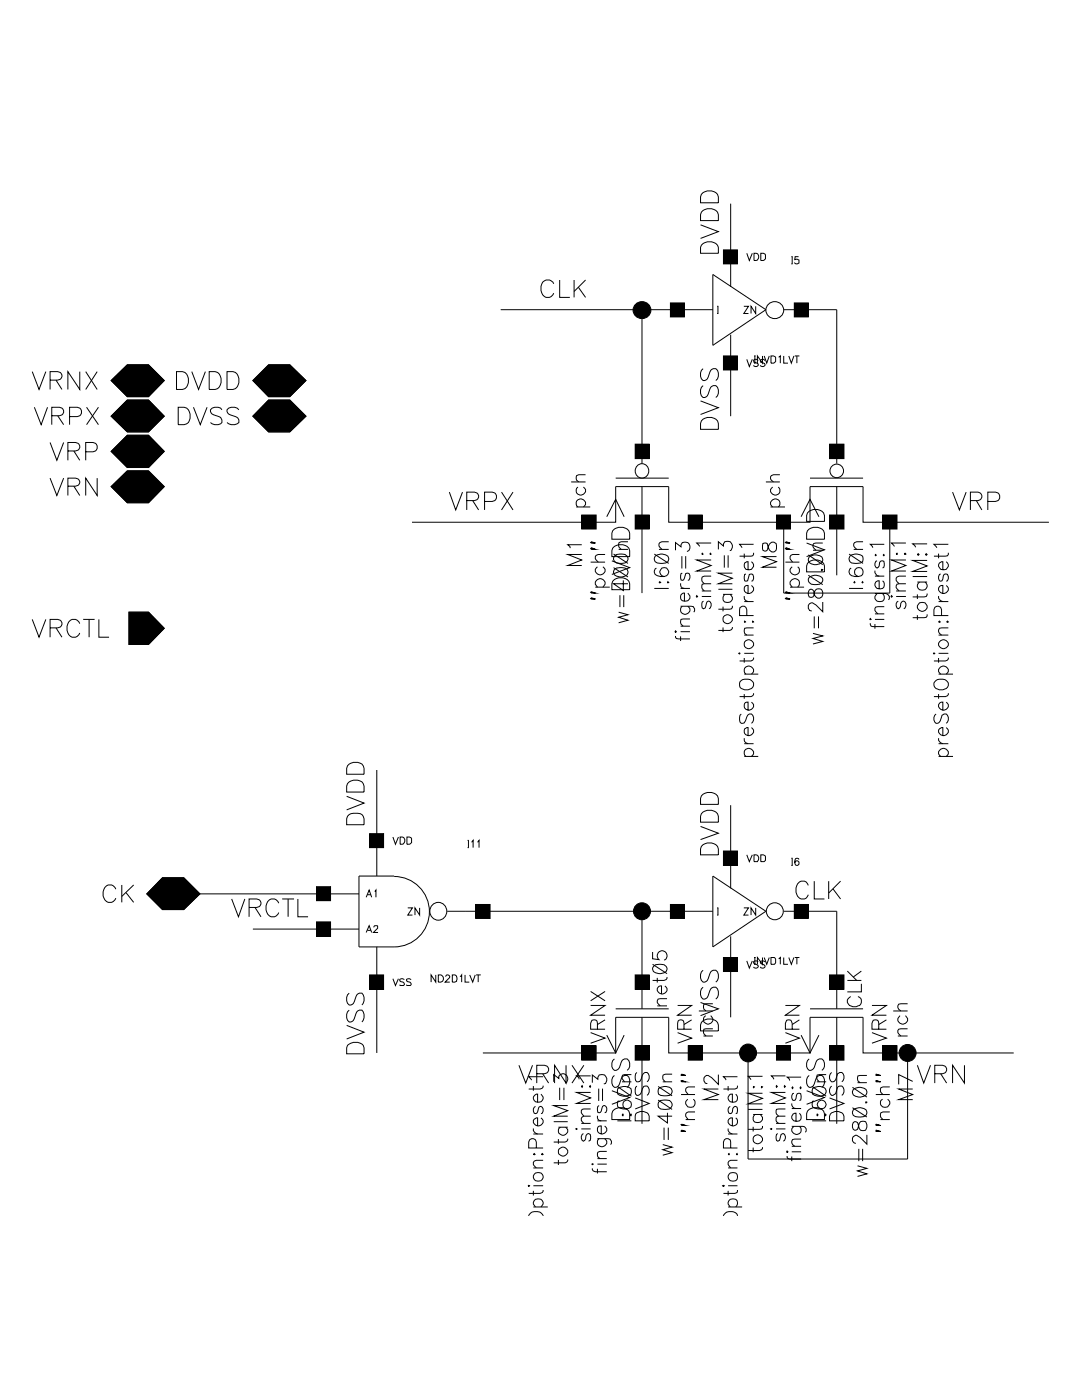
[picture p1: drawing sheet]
<svg xmlns="http://www.w3.org/2000/svg" width="216mm" height="279mm" viewBox="0 0 216 279" stroke-linecap="round" stroke-linejoin="round" font-family="sans-serif">
<g fill="none" stroke="#000" stroke-width=".2">
<path d="M140 38.8a2.16 2.16 0 0 1 3.2 0l.1 .5v1.2h-3.5v-1.2zM110.5 56.6a1.32 1.32 0 0 0-1.5-.7 1.32 1.32 0 0 0-1 1.2 1.64 1.64 0 0 0 1.6 2.3l.4-.2 .5-.7M111.7 55.9v3.5h2M114.6 55.9v3.5M115.4 57.3l1.4 2.1M116.8 55.9l-2.2 2.3M139.8 44.9l3.5 1.3-3.5 1.4M140.3 48.6a2.04 2.04 0 0 1 3 .8v1.1h-3.5v-1.1zM140.3 42a2.21 2.21 0 0 1 2.9 .3l.1 .5v1.2h-3.5v-1.2l.2-.5zM142.2 54.8l10.6 7-10.6 7.1zM144.4 49.9h2.8v2.8h-2.8zM145.8 40.6v16.6"/>
<path d="M149 50.5l.5 1.5 .6-1.5M150.5 50.5a.75 .75 0 0 1 .9 .8 .75 .75 0 0 1-.9 .7zM151.8 50.5h.5l.4 .4v.7l-.4 .4h-.5zM157.9 51.2h.3M157.9 52.7h.3M158.1 51.2v1.5M159.3 51.2h-.6l-.1 .6 .5-.1 .3 .2v.6l-.6 .2-.3-.3M6.4 74.2l1.4 3.5 1.3-3.5M10 75.9h1.5l.5-.2a.82 .82 0 0 0 0-1.4l-.5-.1h-1.5v3.5M11.2 75.9l1.2 1.8M15.9 74.2v3.5l-2.4-3.5v3.5M17.1 74.2l2.3 3.5"/>
<path d="M19.4 74.2l-2.3 3.5M22.2 75.9l3.2-3.1h4.2l3.2 3.1-3.2 3.3h-4.2zM25.4 79.8h4.2l3.2 3.3-3.2 3.1h-4.2l-3.2-3.1zM35.2 74.2h1.2a1.94 1.94 0 0 1 .9 3l-.4 .4-.5 .1h-1.2zM38.3 74.2l1.3 3.5 1.4-3.5M41.7 74.2h1.2a1.94 1.94 0 0 1 .9 3l-.4 .4-.5 .1h-1.2zM45.3 74.2h1.2a1.94 1.94 0 0 1 .8 3l-.3 .4-.5 .1h-1.2zM50.5 75.9l3.1-3.1h4.2l3.2 3.1-3.2 3.3h-4.2zM53.6 79.8h4.2l3.2 3.3-3.2 3.1h-4.2l-3.1-3.1zM99.9 61.8h42.3M128.1 61.8v30.7M133.8 60.5h2.8v2.7h-2.8z"/>
<path d="M140.3 77a1.56 1.56 0 0 0 0 2.3 .91 .91 0 0 0 1-.6l.3-1.1a.87 .87 0 0 1 .7-.6 .87 .87 0 0 1 .9 .3 1.63 1.63 0 0 1-.4 2M140.3 73.6a1.56 1.56 0 0 0 0 2.3 .91 .91 0 0 0 1-.6l.3-1a.87 .87 0 0 1 .7-.7 .87 .87 0 0 1 .9 .3 1.63 1.63 0 0 1-.4 2M143.1 61.1h.2M143.1 62.6h.2M143.3 61.1v1.5M144.4 71h2.8v2.8h-2.8zM145.8 66.8v16.3M148.4 61.1h1l-1 1.5h1M149 71.7l.5 1.5 .6-1.5M150.5 71h.3M150.5 72.5h.3M150.6 71v1.5"/>
<path d="M150.8 61.1v1.5l-.9-1.5v1.5M151.3 72a.44 .44 0 0 0-.5-.3 .44 .44 0 0 0-.3 .5l.7 .4 .1 .1a.49 .49 0 0 1-.4 .5 .49 .49 0 0 1-.5-.3M152.1 71v1.5l-1-1.5v1.5M152.5 71l.5 1.5 .5-1.5M152.7 72a.44 .44 0 0 0-.6-.3 .44 .44 0 0 0-.3 .5l.8 .4 .1 .1a.49 .49 0 0 1-.4 .5 .49 .49 0 0 1-.6-.3M153.8 71h.5l.5 .4v.7l-.5 .4h-.5zM155.4 71.3l.3-.3v1.5M156.4 71v1.5h.8M156.4 61.8h10.6v30.7M157.4 71l.5 1.5 .5-1.5M158.5 60.5h2.8v2.7h-2.8zM158.6 71h.9"/>
<path d="M159 71v1.5M6.9 81.3l1.3 3.5 1.3-3.5M10 95.4l1.3 3.5 1.4-3.5M10 88.3l1.3 3.6 1.4-3.6M10.3 83h1.6l.5-.2a.82 .82 0 0 0 0-1.4l-.5-.1h-1.6v3.5M11.5 83l1.2 1.8M13.5 97h1.6l.5-.1a.75 .75 0 0 0 0-1.3l-.5-.2h-1.6v3.5M13.5 90h1.6l.5-.2a.82 .82 0 0 0 0-1.3l-.5-.2h-1.6v3.6M13.9 83.1h1.5a.93 .93 0 0 0 .9-.9 .93 .93 0 0 0-.9-.9h-1.5v3.5M14.7 97l1.2 1.9M14.7 90l1.2 1.9M17.1 90.2h1.4a.93 .93 0 0 0 .9-1 .93 .93 0 0 0-.9-.9h-1.4v3.6"/>
<path d="M17.3 81.3l2.3 3.5M19.4 95.4v3.5l-2.3-3.5v3.5M19.6 81.3l-2.3 3.5M22.2 97.1l3.2-3.1h4.2l3.2 3.1-3.2 3.2h-4.2zM25.4 86.9h4.2l3.2 3.2-3.2 3.2h-4.2l-3.2-3.2zM35.6 81.3h1.1a1.92 1.92 0 0 1 .6 3.3l-.6 .2h-1.1zM38.6 81.3l1.4 3.5 1.3-3.5M44.3 81.8a1.45 1.45 0 0 0-2.3 0 .91 .91 0 0 0 .7 1l1 .3a.89 .89 0 0 1 .3 1.5 1.8 1.8 0 0 1-2-.3M47.7 81.8a1.56 1.56 0 0 0-2.4 0 .91 .91 0 0 0 .7 1l1 .3a.97 .97 0 0 1 .7 1.2 1.77 1.77 0 0 1-2.4 0M89.7 98.2l1.2 3.6 1.4-3.6M93.1 99.9h1.6l.5-.2a.82 .82 0 0 0 0-1.3l-.5-.2h-1.6v3.6M94.3 99.9l1.2 1.9"/>
<path d="M100.1 98.2l2.3 3.6M102.4 98.2l-2.3 3.6M114 96.2h2.8M115.3 97.2a.9 .9 0 0 0-.1 1.3 .9 .9 0 0 0 1.3 0 .9 .9 0 0 0-.1-1.3M116.8 94.7h-1.3l-.4 .2-.1 .7 .1 .2 .4 .4M122.9 95.4h10.5M126.7 88.6h2.8v2.9h-2.8zM128.1 97.1v21.3M139.8 80l3.5 1.4-3.5 1.3M140 84a2.16 2.16 0 0 1 3.2 0l.1 .5v1.2h-3.5v-1.2zM152.8 96.2h2.8M154.2 97.2a.91 .91 0 0 0 .2 1.6 .91 .91 0 0 0 1.2-1.1l-.3-.5"/>
<path d="M155.6 94.7h-1.3l-.4 .2-.1 .3v.4l.5 .6M161.6 95.4h10.6M165.5 88.6h2.9v2.9h-2.9zM167 97.1v17.7M190.1 98.2l1.3 3.6 1.4-3.6M193.6 99.9h1.6a.85 .85 0 0 0 .7-.8 .85 .85 0 0 0-.7-.9h-1.6v3.6M194.8 99.9l1.1 1.9M82.2 104.2h40.7v-7.1h10.5v7.1h23M96.7 100.1h1.5a.93 .93 0 0 0 .9-1 .93 .93 0 0 0-.9-.9h-1.5v3.6M115 101.2h2.8M115.3 101.2a.9 .9 0 0 1-.1-1.3 .9 .9 0 0 1 1.3 0 .9 .9 0 0 1-.1 1.3M116.1 102.8h2.9v2.8h-2.9z"/>
<path d="M116.1 110.7h-2.8l2.8 1.1-2.8 1.1h2.8M116.1 108.7h-2.8l.4 .4 .1 .3M117.9 112.2h2.8M118 119.5h.8h-.9l.1-.2 .8 .2M118 118.2l.8 .2h-.8l-.1-.2 .1-.1 .8 .3M118 109.5l.8 .1h-.8l-.1-.1 .1-.2 .8 .3M118 108.3l.8 .1h-.8l-.1-.1 .1-.2 .8 .3M118.8 117.2h2.9M119.2 117.2a.94 .94 0 0 1-.1-1.4 .94 .94 0 0 1 1.4 0 .94 .94 0 0 1-.2 1.4M119.2 113.1a.92 .92 0 0 0 0 1.4 .92 .92 0 0 0 1.4-.2 .75 .75 0 0 0-.3-1.2M120.7 110.7h-1.3l-.4 .1-.2 .3v.4l.6 .7M121.1 103.1l1.8-3.4 1.6 3.4"/>
<path d="M122.1 111.9l3.5 1.4-3.5 1.3M122.3 109.4a2.16 2.16 0 0 1 3.2 0l.1 .5v1.2h-3.5v-1.2zM122.4 113.3l2.9 1.8M122.4 110.6l2.9 1.8M122.6 115.7a2.21 2.21 0 0 1 2.9 .3l.1 .5v1.2h-3.5v-1.2l.2-.5zM122.6 105.6a2.21 2.21 0 0 1 2.9 .3l.1 .5v1.2h-3.5v-1.2l.2-.5zM122.6 113.6a2.51 2.51 0 0 1 2.5 0 .86 .86 0 0 1-.4 1.4 2.1 2.1 0 0 1-2.1-.3l-.2-.4zM122.6 111a2.09 2.09 0 0 1 2.5 0l.2 .7a1.28 1.28 0 0 1-1.6 .7h-.7l-.4-.4-.2-.3zM123.4 109.6h1.9M123.7 118.8v2.4M124.4 115.8v2.1l-2-1.4h2.9M124.5 118.8v2.4"/>
<path d="M125.3 108.1h-1.3l-.5 .2a1.02 1.02 0 0 0 .5 1.3M126.7 102.8h2.8v2.8h-2.8zM130.6 117.4h2.8M130.6 110.6l2.8 1.8M130.7 111a2.09 2.09 0 0 1 2.6 0 .86 .86 0 0 1-.5 1.4 2.86 2.86 0 0 1-2.1-.3l-.1-.4zM131 113.4a.83 .83 0 0 0-.5 .8 .83 .83 0 0 0 .6 .7 1.57 1.57 0 0 0 2.3-.7 .91 .91 0 0 0-.8-.9 .91 .91 0 0 0-1 .8 .91 .91 0 0 0 .9 1M131.5 109.6h1.9M131.7 116.1l.1 .1-.1 .1-.2-.1zM133.3 116.1l.1 .1-.1 .1zM133.4 108.1h-1.3l-.4 .2-.2 .2v.5l.6 .6M134.8 109.8v-1.5l1.1 .8a.78 .78 0 0 1 .9-.9 .97 .97 0 0 1 .9 .8 .97 .97 0 0 1-.6 1.1M135.8 116.4a.76 .76 0 0 0 .8 1"/>
<path d="M135.8 117.4h1.9M136.1 111v2.5M136.1 114.4l-.2 .1-.1 .4 .1 .8 .2 .1a1.53 1.53 0 0 0 .7-1.3l.4-.1a.8 .8 0 0 1 .5 .7 .8 .8 0 0 1-.5 .7M136.8 111v2.5M137.2 118.4a.93 .93 0 0 1-.1 1.6 .93 .93 0 0 1-1.3-1 .74 .74 0 0 1 .8-.6v1.6M137.3 102.8h2.8v2.8h-2.8zM139 118.9l.2 .1-.2 .2zM140 119h1.9M140 117.9h1.9M140.1 110.4l.2 .2-.2 .1zM140.4 120a.97 .97 0 0 0 0 1.5 1.53 1.53 0 0 0 .7-1.4l.4-.1a.86 .86 0 0 1 0 1.5M141.7 110.4l.2 .2-.2 .1z"/>
<path d="M141.9 116.5l-1.8 .1a1.02 1.02 0 0 0 .4 1.3M141.9 115h-1.4l-.4 .1a1.02 1.02 0 0 0 .4 1.4M141.9 111.8h-2.9l2.9 1.1-2.9 1.1h2.9M141.9 108.4h-2.9l.6 .7M143.3 109.6v-1.5l1.1 .9a.78 .78 0 0 1 .9-1 .99 .99 0 0 1 .8 .8 .99 .99 0 0 1-.5 1.1M143.3 117.6h2.8M144.3 118.6h1.8M144.5 110.8v2.5M144.6 118.6a.95 .95 0 0 0-.1 1.5 .95 .95 0 0 0 1.5-.2 .85 .85 0 0 0-.3-1.3M145.3 110.8v2.5M146.1 114.4h-2.8l2.8 1-2.8 1.1h2.8M148.5 119a.86 .86 0 0 0 .8 1.1"/>
<path d="M148.5 110.5v.9M148.8 114.6h-.2l-.1 .5 .1 .8 .2 .1 .4-.1 .3-1.3h.4a.8 .8 0 0 1 .5 .7 .8 .8 0 0 1-.5 .7M149.9 116.8a.9 .9 0 0 1 .2 1.3 .9 .9 0 0 1-1.3 .1 .9 .9 0 0 1 0-1.3l.5-.1v1.6M149.9 112.1a.93 .93 0 0 1-.1 1.6 .93 .93 0 0 1-1.3-1 .74 .74 0 0 1 .8-.6v1.6M150.4 110.3l-.2 .6-.3 .1h-2.3M150.4 108.6h-2.8l.5 .7M152.2 108.5v1.3l.6 .2 .4-.4a1.3 1.3 0 0 1 1.2-1.4 1.03 1.03 0 0 1 .6 1.1 1.03 1.03 0 0 1-1 .9 1.84 1.84 0 0 1-.9-1.7zM153.8 101.2h2.8M154.2 101.2a.91 .91 0 0 1 .2-1.6 .91 .91 0 0 1 1.2 1.1l-.3 .5M154.9 102.8h2.8v2.8h-2.8zM154.9 111.1h-2.8l2.8 1-2.8 1.1h2.8M156.4 104.2h5.2v-7.1h10.6v7.1h5.3"/>
<path d="M156.4 104.2v14.2h21.1v-14.2M156.7 112.2h2.8M156.9 119.5h.7h-.9l.2-.2 .7 .2M156.9 118.2l.7 .2h-.7l-.2-.2 .2-.1 .7 .3M156.9 109.5l.7 .1h-.7l-.2-.1 .2-.2 .7 .3M156.9 108.3l.7 .1h-.7l-.2-.1 .2-.2 .7 .3M157.6 117.2h2.8M158.1 117.2a.94 .94 0 0 1-.2-1.4 .94 .94 0 0 1 1.4 0 .94 .94 0 0 1-.1 1.4M158.1 113.1a.91 .91 0 0 0 .2 1.6 .91 .91 0 0 0 1.2-1.1l-.3-.5M159.5 110.7h-1.3l-.4 .1-.2 .3v.4l.6 .7M159.9 103.1l1.7-3.4 1.8 3.4M161 108.4l3.5 1.3-3.5 1.4"/>
<path d="M161.3 114.8l2.9 1.9M161.3 110.7l2.9 2M161.5 112.1a2.21 2.21 0 0 1 2.8 .3l.2 .5v1.2h-3.5v-1.2l.1-.5zM161.5 105.6a2.21 2.21 0 0 1 2.8 .3l.2 .5v1.2h-3.5v-1.2l.1-.5zM161.5 102a2.21 2.21 0 0 1 2.8 .4l.2 .5v1.2h-3.5v-1.2l.1-.5zM161.5 117.8a.95 .95 0 0 0 .2 1.4l.5-.1 .2-.2a1.09 1.09 0 0 1 1.2-1.4 .96 .96 0 0 1 .6 1.1 .96 .96 0 0 1-1 .8 1.36 1.36 0 0 1-.8-1.4 .54 .54 0 0 0-.4-.4 .54 .54 0 0 0-.5 .2zM161.5 115.2a1.86 1.86 0 0 1 2.7 .4v.3a1.33 1.33 0 0 1-1.7 .8l-.6-.1-.4-.4-.2-.3zM161.5 111.2a2.06 2.06 0 0 1 2.5 0 .86 .86 0 0 1-.4 1.3 2.05 2.05 0 0 1-2.1-.2l-.2-.5zM162.2 109.8h2M163.8 113.7h.4l-.2 .2zM164.2 108.4l-1.8 .1-.2 .2v.4l.6 .7M165.5 102.8h2.9v2.8h-2.9z"/>
<path d="M169.4 117.4h2.8M169.4 110.6l2.8 1.8M169.6 111a2.06 2.06 0 0 1 2.5 0 1.02 1.02 0 0 1-.4 1.4 2.75 2.75 0 0 1-2.1-.3l-.2-.4zM169.8 113.4a.85 .85 0 0 0-.4 .8 .85 .85 0 0 0 .5 .7 2 2 0 0 0 2.2-.3 .89 .89 0 0 0-.4-1.3 .89 .89 0 0 0-1.2 .7 .89 .89 0 0 0 .8 1.1M170.3 109.6h1.9M170.5 116.1v.2l-.2-.1zM172.1 116.1v.2l-.1-.1zM172.2 108.1h-1.3l-.4 .2-.2 .2v.5l.6 .6M174.6 118.4h2.2a.82 .82 0 0 1 .5 1.3M174.6 113.9a1 1 0 0 0 .8 1.1M174.6 115h1.8M174.8 110.7v.2l-.2-.1z"/>
<path d="M175 118.4a.93 .93 0 0 0 .2 1.7 .93 .93 0 0 0 1.2-1.1l-.3-.6M175 111.9a.8 .8 0 0 0-.4 .7 .8 .8 0 0 0 .4 .8l.4-.5 .1-.6a.58 .58 0 0 1 .9-.3 1.09 1.09 0 0 1-.3 1.4M176.1 102.8h2.9v2.8h-2.9zM176.1 115.9a.95 .95 0 0 1 .1 1.5 .95 .95 0 0 1-1.4-.2 .77 .77 0 0 1-.1-.9 .77 .77 0 0 1 .7-.4v1.6M176.4 110.7v.2l-.2-.1zM176.4 108.6h-2.7l.5 .7M177.5 104.2h31.8M177.9 118.9l.2 .1-.2 .2zM178.8 110.6l.2-.2 .1 .2zM178.8 119h2M178.8 117.9h2M179.2 120a.86 .86 0 0 0 0 1.5l.5-.4 .2-1 .4-.1a.86 .86 0 0 1 0 1.5"/>
<path d="M180.4 110.6l.2-.2 .2 .2zM180.8 116.5l-1.8 .1-.2 .7 .6 .6M180.8 115h-1.4l-.4 .1-.2 .3v.4l.6 .7M180.8 111.8h-2.9l2.9 1.1-2.9 1.1h2.9M180.8 108.4h-2.9l.6 .7M182.1 115.1h2.9M183 110.7l.2-.2 .2 .2-.2 .1zM183 118.6v.9M183 116.2h2M183.5 116.2a.95 .95 0 0 0-.1 1.4 .95 .95 0 0 0 1.4-.2 .85 .85 0 0 0-.2-1.2M184.7 110.7l.1-.2 .2 .2-.2 .1zM185 118.4l-.2 .6-2.7 .1"/>
<path d="M185 111.8h-2.9l2.9 1.1-2.9 1.1h2.9M185 108.5h-2.9l.6 .7M187.3 119a1 1 0 0 0 .8 1.1M187.3 110.5v.9M187.7 114.6a.8 .8 0 0 0-.4 .7 .8 .8 0 0 0 .4 .7l.3-.1 .4-1.3h.4a.8 .8 0 0 1 .5 .7 .8 .8 0 0 1-.5 .7M188.8 116.8a.92 .92 0 0 1 .1 1.5 .92 .92 0 0 1-1.4-.3l-.2-.2a.76 .76 0 0 1 .8-1v1.6M188.8 112.1a.92 .92 0 0 1 .1 1.4 .92 .92 0 0 1-1.4-.2 .73 .73 0 0 1-.1-.8 .73 .73 0 0 1 .7-.4v1.6M189.2 110.3l-.1 .6-2.7 .1M189.2 108.6h-2.8l.5 .7M197.1 100.1h1.5a.93 .93 0 0 0 .9-1 .93 .93 0 0 0-.9-.9h-1.5v3.6M6.4 123.6l1.4 3.6 1.3-3.6M10 125.3h1.5l.5-.2a.82 .82 0 0 0 0-1.3l-.5-.2h-1.5v3.6"/>
<path d="M11.2 125.3l1.2 1.9M15.9 124.5a1.31 1.31 0 0 0-1.5-.9 1.31 1.31 0 0 0-1 1.4 1.64 1.64 0 0 0 1.7 2.2l.3-.2 .5-.7M16.6 123.6h2.3M17.8 123.6v3.6M19.7 123.6v3.6h2.1M25.7 122.2h3.9l3.2 3.2-3.2 3.2h-3.9zM123.4 122.2l1.9 .5-1.9 .5 1.9 .6-1.9 .5M134.8 126.9l.2 .5 2.7 .1M134.8 125.9l.2 .2-.2 .1zM135.8 121h2.1a.72 .72 0 0 1 .6 .4 .72 .72 0 0 1-.1 .8M135.8 127v.9M135.8 126.1h1.9"/>
<path d="M135.8 125h1.9M136.1 121a.9 .9 0 0 0-.1 1.3 .9 .9 0 0 0 1.4 0 .9 .9 0 0 0-.2-1.3M137.7 123.5l-1.8 .1a1.02 1.02 0 0 0 .4 1.4M144.3 121.1v.9M144.3 125.2v1M146.1 125.1l-.1 .5-.4 .2h-2.3M146.1 120.9l-.1 .6-.4 .1h-2.3M147.4 130.4h.3l-.1 .2zM147.9 135.8a1.76 1.76 0 0 1 2.5 .5 1.37 1.37 0 0 1-.7 1.3 1.37 1.37 0 0 1-1.5-.1l-.3-.1a1.08 1.08 0 0 1 0-1.6zM148.5 134.5h2.8M148.5 130.4h1.9M148.5 126.7h1.9"/>
<path d="M148.5 120.1h1.9M148.5 131.3v.9M148.5 138.5v.9M148.6 124l.2 .1-.2 .1zM148.8 134.5a.9 .9 0 0 1-.1-1.3 .9 .9 0 0 1 1.4 0 .9 .9 0 0 1-.2 1.3M149 122.9v-1.2l-.2-.5a.78 .78 0 0 0-1.1 0l-.1 1.7h2.8M150.2 124l.2 .1-.2 .1zM150.4 138.3l-.2 .6-.3 .1h-2.3M150.4 131.2l-.2 .5-.3 .2h-2.3M150.4 125.3l-1.8 .1a1.02 1.02 0 0 0 .4 1.3M162.2 126.4l2 .5-2 .5 2 .6-2 .5M162.5 123v2.4"/>
<path d="M163.3 123v2.4M164.2 120.1v2l-1.4-1.4-.7-.4a.82 .82 0 0 0-.8 .5v.6l.2 .4 .5 .1M173.7 124.4l.1 .6 .4 .1h2.2M173.7 123.4l.1 .2-.1 .1zM174.6 123.6h1.8M174.6 124.5v1M174.6 122.5h1.8M176.4 121.1l-1.6 .1-.2 .2v.4l.6 .7M183 122.8v.9M183.5 120.3a.93 .93 0 0 1 1.4 .4 .93 .93 0 0 1-.7 1.3 .94 .94 0 0 1-1.1-.6 .94 .94 0 0 1 .4-1.1zM185 122.6l-.2 .6-2.7 .1M186.3 130.4h.2l-.1 .2z"/>
<path d="M186.8 135.8a1.76 1.76 0 0 1 2.4 .5 1.37 1.37 0 0 1-.7 1.3 1.37 1.37 0 0 1-1.5-.1 .93 .93 0 0 1-.7-.8 .93 .93 0 0 1 .5-.9zM187.3 124.1l.2-.1 .1 .1zM187.3 131.3v.9M187.3 138.5v.9M187.3 134.5h2.9M187.3 130.4h1.9M187.3 126.7h1.9M187.3 120.1h1.9M187.7 134.5a.92 .92 0 0 1 0-1.4 .92 .92 0 0 1 1.4 .2 .75 .75 0 0 1-.3 1.2M187.7 127.8a.95 .95 0 0 1 1.4 .3 .95 .95 0 0 1-.3 1.3 .95 .95 0 0 1-1.3-.4 .75 .75 0 0 1 .2-1.2zM187.9 122.9v-1.2l-.2-.5a.77 .77 0 0 0-.8-.2 .77 .77 0 0 0-.5 .7v1.2h2.8M188.9 124.1l.2-.1 .1 .1z"/>
<path d="M189.2 138.3l-.1 .6-.5 .1h-2.2M189.2 131.2l-.1 .5-.5 .2h-2.2M189.2 125.3l-1.7 .1-.2 .7 .6 .6M69.2 158.9l3.4 1.4-3.4 1.3M69.7 156a2.07 2.07 0 0 1 2.8 .4l.1 .5v1.2h-3.4v-1.2l.1-.5zM69.7 152.5a2.07 2.07 0 0 1 2.8 .3l.1 .5v1.2h-3.4v-1.2l.1-.5zM75.2 153.7v21.1M140 158.8a2.16 2.16 0 0 1 3.2 0l.1 .5v1.2h-3.5v-1.2zM147.9 142.5a1.38 1.38 0 0 0 0 1.9 .64 .64 0 0 0 .9-.6 1.46 1.46 0 0 1 .7-1.3h.4a1.19 1.19 0 0 1 0 1.9M148.5 147.3a.86 .86 0 0 0 .8 1.1M148.5 151h2.8M148.5 148.4h1.9"/>
<path d="M148.8 151a.9 .9 0 0 1-.1-1.4 .9 .9 0 0 1 1.4 0 .9 .9 0 0 1-.2 1.4M149.9 145.2a.88 .88 0 0 1 .3 1.3 .88 .88 0 0 1-1.3 .1 .88 .88 0 0 1-.1-1.2l.5-.2v1.6M149.9 140.1a.9 .9 0 0 1 .2 1.3 .9 .9 0 0 1-1.3 .1 .9 .9 0 0 1 0-1.3l.5-.1v1.6M186.8 142.5a1.19 1.19 0 0 0 0 1.9 .74 .74 0 0 0 .8-.6l.3-.7a.68 .68 0 0 1 .5-.6 .68 .68 0 0 1 .7 .2 1.21 1.21 0 0 1-.3 1.7M187.3 147.3a1 1 0 0 0 .8 1.1M187.3 151h2.9M187.3 148.4h1.9M187.7 151a.92 .92 0 0 1 0-1.5 .92 .92 0 0 1 1.4 .3 .75 .75 0 0 1-.3 1.2M188.8 145.2a.92 .92 0 0 1 .1 1.4 .92 .92 0 0 1-1.4-.2l-.2-.3a.76 .76 0 0 1 .8-.9v1.6M188.8 140.1a.92 .92 0 0 1 .1 1.5 .92 .92 0 0 1-1.4-.3l-.2-.2a.76 .76 0 0 1 .8-1v1.6M23.1 177.5a1.31 1.31 0 0 0-1.5-.9 1.31 1.31 0 0 0-1 1.4 1.61 1.61 0 0 0 1.7 2.1l.3-.2 .5-.7M24.3 176.6v3.5"/>
<path d="M25.1 178.1l1.6 2M26.7 176.6l-2.4 2.3M32.4 175.2h4.3l3.2 3.2-3.2 3.1h-4.3l-3.1-3.1zM36.3 178.4h35.3M46.2 179.4l1.4 3.6 1.3-3.6M56.3 179.4h2.4M57.5 179.4v3.6M59.4 179.4v3.6h2.1M63.2 177h2.8v2.7h-2.8zM69.7 162.6a2.98 2.98 0 0 1 2.5 0l.4 .8v1.2h-3.4v-1.2l.1-.5zM73.1 179.1l.6-1.5 .5 1.5M73.3 178.6h.7"/>
<path d="M73.7 166.4h2.8v2.8h-2.8zM74.8 177.9l.2-.3v1.5M78.4 167l.5 1.5 .6-1.5M78.7 174.8h-7.1v14.2h7.1a7 7 0 0 0 7-7.1 7 7 0 0 0-7-7M79.8 167a.75 .75 0 0 1 1 .8 .75 .75 0 0 1-1 .7zM81.2 167h.5l.4 .4v.7l-.4 .4h-.5zM93.3 167.7h.3M93.3 169.2h.3M93.5 167.7v1.5M94.1 168.1l.3-.4v1.5M95.3 168.1l.3-.4v1.5M139.8 164.9l3.5 1.4-3.5 1.3"/>
<path d="M140 162.4a2.16 2.16 0 0 1 3.2 0l.1 .5v1.2h-3.5v-1.2zM140.3 168.6a2.21 2.21 0 0 1 2.9 .3l.1 .5v1.2h-3.5v-1.2l.2-.5zM142.2 174.8l10.6 7.1-10.6 7.1zM144.4 169.8h2.8v2.9h-2.8zM145.8 160.7v16.6M149 170.6l.5 1.4 .6-1.4M150.5 170.6a.78 .78 0 0 1 .8 .4 .78 .78 0 0 1-.2 1h-.6zM151.8 170.6l.9 .2v.9l-.2 .3h-.7zM157.9 171.3h.3M157.9 172.7h.3M158.1 171.3v1.4M159.4 171.5l-.1-.1-.3-.1a.77 .77 0 0 0-.5 .7 .77 .77 0 0 0 .6 .7l.3-.2v-.5l-.4-.2-.2 .1-.2 .3"/>
<path d="M161.3 176.7l-.4-.7a1.35 1.35 0 0 0-2.1 1.2 1.64 1.64 0 0 0 1.7 2.2l.4-.2 .4-.6M162.5 175.9v3.5h2M165.4 175.9v3.5M166.2 177.4l1.5 2M167.7 175.9l-2.3 2.3M49.7 181.1h1.5l.5-.2a.82 .82 0 0 0 0-1.3l-.5-.2h-1.5v3.6M50.5 185.4h21.1M50.9 181.1l1.2 1.9M55.6 180.3a1.31 1.31 0 0 0-1.5-.9 1.31 1.31 0 0 0-1 1.4 1.64 1.64 0 0 0 1.7 2.2l.3-.2 .5-.7M63.2 184h2.8v2.9h-2.8zM69.7 198.2a1.56 1.56 0 0 0 0 2.4 .91 .91 0 0 0 1-.7l.3-1a.97 .97 0 0 1 1.2-.7 1.77 1.77 0 0 1 0 2.4M73.1 186.1l.6-1.4 .5 1.4"/>
<path d="M73.3 185.7h.7M73.7 194.6h2.8v2.8h-2.8zM74.6 185.1l.2-.4 .6 .1v.5l-.9 .8h.9M75.2 189v21.1M78.4 195.3l.5 1.4 .6-1.4M80.7 195.5l-.4-.2-.5 .2v.3l.6 .2 .3 .3-.2 .4h-.7v-.2M81.4 181.2h.9l-.9 1.4h.9M82 195.5l-.3-.2-.6 .2 .1 .3 .6 .2 .2 .3-.1 .4h-.7l-.1-.2M83.7 181.2v1.4l-.9-1.4v1.4M87 194.6v1.4l-1-1.4v1.4M87.5 194.6h.5a.76 .76 0 0 1 .5 .7 .76 .76 0 0 1-.5 .7h-.5zM88.9 194.9a.43 .43 0 0 1 .5-.3 .43 .43 0 0 1 .3 .4l-.9 1h.9"/>
<path d="M89.2 181.9h53M90.3 194.6h.5a.81 .81 0 0 1 0 1.4h-.5zM91.8 194.9l.3-.3v1.4M92.8 194.6v1.4h.8M93.7 194.6l.6 1.4 .5-1.4M94.9 180.5h2.9v2.8h-2.9zM95 194.6h.9M95.4 194.6v1.4M117.9 197.9l2.8 1.8M120.7 197.9l-2.8 1.8M126.7 194.6h2.8v2.8h-2.8zM128.1 181.9v19.4"/>
<path d="M130.2 190v1.3l1.3 .2a.99 .99 0 0 1-.1-1.5 .99 .99 0 0 1 1.5 .1 .99 .99 0 0 1-.4 1.5M130.2 192.4l2.9 1.9M130.4 192.9a2.09 2.09 0 0 1 2.5 0l.2 .6a1.58 1.58 0 0 1-2.3 .6l-.4-.2-.2-.4zM131.1 195.2v.9M132.7 196.8a.92 .92 0 0 1 0 1.4 .92 .92 0 0 1-1.4-.2l-.2-.3a.76 .76 0 0 1 .9-.9v1.6M133.1 199.3l-1.8 .1-.2 .7 .6 .6M133.1 195l-.2 .5-.4 .2h-2.3M133.8 180.5h2.8v2.8h-2.8zM140.3 197a1.56 1.56 0 0 0 0 2.4 .91 .91 0 0 0 1-.7l.3-1a.87 .87 0 0 1 .7-.7 .87 .87 0 0 1 .9 .4 1.63 1.63 0 0 1-.4 2M140.3 193.6a1.56 1.56 0 0 0 0 2.4 .91 .91 0 0 0 1-.7l.3-1a.87 .87 0 0 1 .7-.6 .87 .87 0 0 1 .9 .3 1.63 1.63 0 0 1-.4 2M143.1 181.2h.2M143.1 182.6h.2"/>
<path d="M143.3 181.2v1.4M144.4 191.1h2.8v2.8h-2.8zM145.8 186.9v16.1M148.4 181.2h1l-1 1.4h1M149 191.8l.5 1.4 .6-1.4M150.5 191.1h.3M150.5 192.4h.3M150.6 191.1v1.3M150.8 181.2v1.4l-.9-1.4v1.4M151.3 191.9l-.3-.1-.6 .1 .1 .4 .7 .3 .1 .2a.49 .49 0 0 1-.4 .4 .49 .49 0 0 1-.5-.2M152.1 191.1v1.3l-1-1.3v1.3M152.5 191.1l.5 1.3 .5-1.3"/>
<path d="M152.7 191.9l-.4-.1-.6 .1 .1 .4 .8 .3 .1 .2a.49 .49 0 0 1-.4 .4 .49 .49 0 0 1-.6-.2M153.8 191.1h.7l.3 .3v.7l-.3 .3h-.7zM155.4 191.3l.3-.2v1.3M156.4 191.1v1.3h.8M156.4 181.9h10.6v19.4M157.4 191.1l.5 1.3 .5-1.3M158.5 180.5h2.8v2.8h-2.8zM158.6 191.1h.9M159 191.1v1.3M165.5 194.6h2.9v2.8h-2.9zM169.1 195.7h2.8M169.1 193.8l1.8 1.9"/>
<path d="M169.8 198.9a.97 .97 0 0 0-.8 .9 .97 .97 0 0 0 .8 .9 1.58 1.58 0 0 0 2-.4 1 1 0 0 0-.6-1.4M171.9 196.3v1.7h-2.8M171.9 193.8l-1.6 1.2M69.2 204.6l3.4 1.4-3.4 1.3M69.3 208.6a2.28 2.28 0 0 1 3.2 0l.1 .5v1.2h-3.4v-1.2zM69.7 201.6a1.56 1.56 0 0 0 0 2.4 .91 .91 0 0 0 1-.7l.3-1a.97 .97 0 0 1 1.2-.7 1.77 1.77 0 0 1 0 2.4M96.4 210.1h26.5v-7.1h10.5v7.1h28.2v-7.1h10.6v7.1h30.1M103.5 212.6l1.4 3.6 1.4-3.6M106.4 216.7v1M107.1 214.3h1.5l.5-.2a.82 .82 0 0 0 0-1.3l-.5-.2h-1.5v3.6M108 218.4a.95 .95 0 0 1 0 1.4 .95 .95 0 0 1-1.4-.2 .8 .8 0 0 1-.1-.8 .8 .8 0 0 1 .8-.4v1.6M108.3 214.3l1.2 1.9"/>
<path d="M108.4 216.7l-.2 .5-.4 .1h-2.3M108.4 214.9h-2.9l.6 .7M110.5 215.9v-1.4l1 .7a.92 .92 0 0 1 1-.9 .92 .92 0 0 1 .8 1.2l-.3 .6-.2 .1M111.7 217.1v2.4M112.5 217.1v2.4M112.9 212.6v3.6l-2.2-3.6v3.6M114.1 212.6l2.4 3.6M116.1 208.7h2.9v2.9h-2.9zM116.2 216.7v.3l-.2-.2zM116.5 212.6l-2.4 3.6M117.8 216.7v.3l-.2-.2zM117.9 218h-2.8l2.8 1.1-2.8 1.1h2.8"/>
<path d="M117.9 214.7h-2.8l.4 .4 .1 .3M117.9 206.1l2.8 1.1-2.8 1M117.9 200.7h2.8l-2.8 1.9h2.8M118.2 216.1v-1.6l1.1 .9a.78 .78 0 0 1 .9-.9 1.06 1.06 0 0 1 .6 1.7l-.3 .1M119.2 205.4l-.1-1.6a.7 .7 0 0 0-1.1 0l-.1 .4v1.2h2.8M119.5 217.3v2.4M120.2 217.3v2.4M120.7 203.5l-1.5 1M121.1 206.6l1.8 3.5 1.6-3.5M122.1 217.7l3.5 1.3-3.5 1.4M122.6 214.6a1.56 1.56 0 0 0 0 2.4 .91 .91 0 0 0 1-.7l.4-1a.87 .87 0 0 1 .6-.6 .87 .87 0 0 1 .9 .3 1.63 1.63 0 0 1-.4 2M122.6 211.3a1.48 1.48 0 0 0 0 2.3 .97 .97 0 0 0 1-.6l.4-1a.87 .87 0 0 1 .6-.6 .87 .87 0 0 1 .9 .3 1.48 1.48 0 0 1-.4 1.9"/>
<path d="M122.9 201.3h10.5M123.2 216.8l2.8 2M123.3 217.3a2.2 2.2 0 0 1 2.6 0 1.02 1.02 0 0 1-.4 1.3 2.23 2.23 0 0 1-2.2-.2zM123.6 219.7l-.3 .1a1.02 1.02 0 0 0 .4 1.3 2 2 0 0 0 2.2-.2 .89 .89 0 0 0-.4-1.3 .89 .89 0 0 0-1.2 .6 .89 .89 0 0 0 .8 1.1M124.1 215.9h1.9M126 214.5h-1.7l-.2 .3v.4l.5 .7M126.7 208.7h2.8v2.9h-2.8zM126.7 219.1l2.8 1.1-2.8 1.1M127.1 216.7a1.38 1.38 0 0 0 0 1.9 .82 .82 0 0 0 .8-.5l.5-1.3 .7-.1a1.19 1.19 0 0 1 0 1.9M127.1 214a1.38 1.38 0 0 0 0 1.9 .64 .64 0 0 0 .8-.5l.3-.9a.71 .71 0 0 1 1.2-.2 1.21 1.21 0 0 1-.3 1.6M128.1 203v21.3M131.1 200.7h2"/>
<path d="M131.3 219.5l2.8 1.9M131.3 216.8l2.8 1.9M131.4 220a2.59 2.59 0 0 1 2.2-.4 .95 .95 0 0 1 .5 .9 .95 .95 0 0 1-.5 .8 2.59 2.59 0 0 1-2.2-.3zM131.4 217.3a2.09 2.09 0 0 1 2.5 0 .9 .9 0 0 1-.3 1.3 3 3 0 0 1-2.2-.2zM132.2 215.9h1.9M134.1 214.4h-1.3l-.5 .1a1.02 1.02 0 0 0 .5 1.4M135.2 206.1l2.8 1.1-2.8 1M135.2 200.7h2.8l-2.8 1.9h2.8M135.9 218.4h2.8M136.1 215.7l.7 .2h-.7l-.2-.2 .2-.1 .7 .3M136.1 214.5l.7 .1-.9-.1 .2-.1 .7 .2M136.5 205.4l-.1-1.6a.7 .7 0 0 0-1.1 0l-.1 1.6h2.8"/>
<path d="M137.2 219.4a.93 .93 0 0 0 .3 1.6 .93 .93 0 0 0 1.2-1.1l-.4-.5M137.3 208.7h2.8v2.9h-2.8zM138 203.5l-1.5 1M138.7 216.9h-1.4l-.3 .2-.2 .2v.5l.5 .6M139.4 201.8h2.8M139.8 200.1l3.5 1.2-3.5 1.4M140 204a2.16 2.16 0 0 1 3.2 0l.1 .6v1.1h-3.5v-1.1zM140.4 206.8h1.8M140.8 202.7a.93 .93 0 0 0-.2 1.4 .93 .93 0 0 0 1.4 0 .93 .93 0 0 0-.2-1.4M142.2 205.3l-1.7 .1a1.02 1.02 0 0 0 .4 1.4M142.2 200.3l-1.7 .1a1.02 1.02 0 0 0 .4 1.4M143.3 217.3h-2.8l2.8 1.1-2.8 1.1h2.8"/>
<path d="M143.3 214.5v1.9l-1.7-1.6a.66 .66 0 0 0-1.1 .3v.6a.57 .57 0 0 0 .6 .5M145.3 216.7v1M146.8 218.4a.95 .95 0 0 1 .1 1.4 .95 .95 0 0 1-1.4-.2 .8 .8 0 0 1-.1-.8 .8 .8 0 0 1 .7-.4v1.6M147.2 216.7l-.1 .5-.5 .1h-2.2M147.2 214.9h-2.8l.5 .7M149.3 210.1v21.2h31.8v-21.2M150.4 216.8l.1 .1-.1 .2zM152 216.8l.1 .1-.1 .2zM152.1 218.2h-2.8l2.8 1-2.8 1.1h2.8M152.1 214.8h-2.8l.6 .7M154.9 208.7h2.8v2.9h-2.8zM154.9 216.7l.2 .1-.2 .2z"/>
<path d="M156.5 216.7l.2 .1-.2 .2zM156.7 218h-2.8l2.8 1.1-2.8 1.1h2.8M156.7 214.7h-2.8l.5 .7M156.7 206.1l2.8 1.1-2.8 1M156.7 200.7h2.8l-2.8 1.9h2.8M158 217.1l.2-.2v.2v.2zM158.1 205.4v-1.2l-.2-.4a.63 .63 0 0 0-1 0l-.2 .4v1.2h2.8M158.4 218.2a.8 .8 0 0 0-.4 .7 .8 .8 0 0 0 .4 .7l.3-.1 .2-.9 .2-.3 .2-.1 .5 .1 .1 .4-.1 .8-.3 .1M159.5 203.5l-1.4 1M159.8 216.9v.4l-.2-.2zM159.9 206.6l1.7 3.5 1.8-3.5M159.9 215h-2.8l.4 .3 .1 .3"/>
<path d="M161 217.7l3.5 1.3-3.5 1.4M161.5 214.6a1.56 1.56 0 0 0 0 2.4 .91 .91 0 0 0 1-.7l.3-1a.87 .87 0 0 1 .7-.6 .87 .87 0 0 1 .8 .3 1.63 1.63 0 0 1-.3 2M161.5 211.3a1.48 1.48 0 0 0 0 2.3 .97 .97 0 0 0 1-.6l.3-1a.87 .87 0 0 1 .7-.6 .87 .87 0 0 1 .8 .3 1.48 1.48 0 0 1-.3 1.9M161.6 201.3h10.6M162.1 216.8l2.7 2M162.1 217.3a2.09 2.09 0 0 1 2.6 0 .9 .9 0 0 1-.4 1.3 2.23 2.23 0 0 1-2.2-.2zM162.4 219.7l-.3 .1a1.02 1.02 0 0 0 .5 1.3 1.57 1.57 0 0 0 2.2-.6 .88 .88 0 0 0-.8-.9 .88 .88 0 0 0-.9 .8 .88 .88 0 0 0 .8 .9M163 215.9h1.8M164.8 214.5h-1.7a1.02 1.02 0 0 0 .4 1.4M165.5 208.7h2.9v2.9h-2.9zM165.5 219.1l2.9 1.1-2.9 1.1M165.9 216.7a1.19 1.19 0 0 0 0 1.9l.6-.2a1.7 1.7 0 0 0 .6-1.4 .7 .7 0 0 1 1.1 0 1.21 1.21 0 0 1-.2 1.6"/>
<path d="M165.9 214a1.19 1.19 0 0 0 0 1.9 .74 .74 0 0 0 .9-.5l.2-.9a.71 .71 0 0 1 1.2-.2 1.21 1.21 0 0 1-.2 1.6M167 203v21.3M170.1 217l2.9 1.9M170.3 217.4a2.09 2.09 0 0 1 2.5 0 .86 .86 0 0 1-.4 1.4 2.1 2.1 0 0 1-2.1-.3l-.2-.4zM171.1 216.1h1.9M172.8 219.9l.2 .1-.2 .1zM173 214.6l-1.8 .1a1.02 1.02 0 0 0 .4 1.4M174 206.1l2.9 1.1-2.9 1M174 200.7h2.9l-2.9 1.9h2.9M174.8 218.4h2.7M174.8 215.7l.9 .2h-.9v-.3l.9 .3M174.8 214.5l.9 .1h-.9v-.2l.9 .2"/>
<path d="M175.3 205.4v-1.6a.7 .7 0 0 0-1.1 0l-.2 .4v1.2h2.9M176.1 208.7h2.9v2.9h-2.9zM176.1 219.4a.89 .89 0 0 0-.2 1.3 .89 .89 0 0 0 1.4 0 .89 .89 0 0 0-.2-1.3M176.9 203.5l-1.6 1M177.5 216.9h-1.3l-.4 .2a1.02 1.02 0 0 0 .4 1.3M178.2 201.8h2.9M179.2 206.8h1.9M179.6 202.7a.94 .94 0 0 0-.2 1.4 .94 .94 0 0 0 1.4 0 .94 .94 0 0 0-.1-1.4M181.1 205.3l-1.8 .1-.1 .3v.4l.5 .7M181.1 200.3l-1.8 .1-.1 .7 .5 .7M182.1 217.3h-2.8l2.8 1.1-2.8 1.1h2.8M182.1 215.8l-2.8-1.3v1.9"/>
<path d="M183 212.6l1.3 3.6 1.4-3.6M186.5 214.3h1.5l.6-.2a.82 .82 0 0 0 0-1.3l-.6-.2h-1.5v3.6M187.7 214.3l1.2 1.9M192.4 212.6v3.6l-2.3-3.6v3.6M105.5 236.6h.2l-.2 .2zM106.4 230.4l.2-.2 .2 .2zM106.4 225.2a1 1 0 0 0 .9 1.1M106.4 237.7v.9M106.4 236.6h2M106.4 233.1h2M106.4 226.3h2M106.6 234.4a.94 .94 0 0 1 1.4-.2 .94 .94 0 0 1 0 1.4 .95 .95 0 0 1-1.2-.1 .95 .95 0 0 1-.2-1.1z"/>
<path d="M106.8 220.8a.8 .8 0 0 0-.4 .7 .8 .8 0 0 0 .4 .7 1.22 1.22 0 0 0 .7-1.2l.5-.2a.8 .8 0 0 1 .4 .7 .8 .8 0 0 1-.4 .7M107 229.1v-1.2l-.2-.4a.77 .77 0 0 0-.8-.2 .77 .77 0 0 0-.5 .6v1.2h2.9M108 223.1a.92 .92 0 0 1 0 1.4 .92 .92 0 0 1-1.4-.2l-.2-.3a.76 .76 0 0 1 .9-.9v1.6M108.2 230.2l.2 .2-.2 .1-.2-.1zM108.4 237.5l-.2 .5-.4 .2h-2.3M108.4 231.6h-1.4l-.4 .1-.2 .3v.4l.6 .7M110.5 223.9h2.8M111.4 227.3v1M111.4 231.5v1M111.4 225h1.9M111.8 225a.89 .89 0 0 0-.1 1.3 .89 .89 0 0 0 1.3 0 .89 .89 0 0 0-.1-1.3M113.3 231.4l-.2 .5-.3 .2h-2.3"/>
<path d="M113.3 227.2l-.2 .6-.3 .1h-2.3M113.3 220.6h-2.8l2.8 1.1-2.8 1.1h2.8M114.9 225.3h.2v.2zM116 225.3h1.9M116 224.2h1.9M116.4 226.2a.88 .88 0 0 0 0 1.6l.4-.5 .1-.6 .4-.5 .5 .2 .1 .4-.1 .8-.4 .2M117.9 222.8h-1.4l-.3 .1-.2 .3v.4l.5 .6M117.9 221.3l-1.7 .1-.2 .3v.4l.5 .7M118.2 233.2l.2 .5 .4 .1h2.3M118.2 232.2l.2 .1-.2 .2zM119.2 227.2h2.1a.72 .72 0 0 1 .6 .5 .72 .72 0 0 1-.1 .7M119.2 222.7a.76 .76 0 0 0 .8 1"/>
<path d="M119.2 233.3v.9M119.2 232.3h1.9M119.2 231.2h1.9M119.2 223.7h1.9M119.5 227.2a.9 .9 0 0 0-.1 1.4 .9 .9 0 0 0 1.4 0 .9 .9 0 0 0-.1-1.4M119.5 220.6a1.09 1.09 0 0 0-.2 1.4l.2 .1a1.22 1.22 0 0 0 .7-1.3l.5-.2a.8 .8 0 0 1 .4 .8 .8 .8 0 0 1-.4 .7M120.7 224.7a.9 .9 0 0 1 .1 1.3 .9 .9 0 0 1-1.3 .1 .9 .9 0 0 1 0-1.3l.5-.1v1.6M121.1 229.8h-1.4l-.4 .2-.1 .6 .1 .3 .4 .3M122.6 221.4a2.21 2.21 0 0 1 2.9 .3l.1 .5v1.2h-3.5v-1.2l.2-.5zM123.2 223.7h2.8M124.1 222.5l.2-.2 .1 .2-.1 .2zM125.7 222.5l.2-.2 .1 .2-.1 .2z"/>
<path d="M127.1 222.1a1.64 1.64 0 0 1 2.4 .7v.9h-2.8l.1-1.4zM132.2 228.4l1.9 .5-1.9 .5 1.9 .6-1.9 .5M132.5 225v2.5M133.2 222.1v2l-1.9-1.3h2.8M133.4 225v2.5M136.1 225.7l.7 .1-.9-.1 .2-.1 .7 .2M136.1 224.5l.7 .1h-.7l-.2-.1 .2-.1 .7 .2M136.8 223.4h1.9M138.7 221.9h-1.4l-.3 .2-.2 .2v.5l.5 .6M144.2 236.6h.3l-.1 .2zM145.3 230.4l.2-.2v.2zM145.3 225.2a1 1 0 0 0 .8 1.1"/>
<path d="M145.3 236.6h1.9M145.3 233.1h1.9M145.3 226.3h1.9M145.3 237.7v.9M145.7 234.1a.93 .93 0 0 1 1.3 .3 .93 .93 0 0 1-.3 1.2 .93 .93 0 0 1-1.2-.2 .85 .85 0 0 1 .2-1.3zM145.7 220.8a.8 .8 0 0 0-.4 .7 .8 .8 0 0 0 .4 .7l.4-.3 .3-.9 .4-.2a1.09 1.09 0 0 1 .3 1.4h-.3M145.8 229.1v-1.2a.72 .72 0 0 0-.4-.6 .72 .72 0 0 0-.8 .1l-.2 .5v1.2h2.8M146.8 223.1a.9 .9 0 0 1 .2 1.3 .9 .9 0 0 1-1.3 .1 .9 .9 0 0 1-.2-1.2l.6-.2v1.6M147.1 230.2v.3l-.2-.1zM147.2 237.5l-.1 .5-.5 .2h-2.2M147.2 231.6h-1.4l-.3 .1-.2 .3v.4l.5 .7M149.3 221.4h2.8"/>
<path d="M150.3 224.9v.9M150.3 229v1M150.3 222.4h1.8M150.6 222.4a.95 .95 0 0 0-.1 1.5 .95 .95 0 0 0 1.5-.2 .85 .85 0 0 0-.3-1.3M152.1 228.9l-.1 .5-.4 .2h-2.3M152.1 224.7l-.1 .6-2.7 .1M153.8 225.3h.2l-.1 .2zM154.9 225.3h1.8M154.9 224.2h1.8M155.2 226.2a1 1 0 0 0 0 1.6 1.53 1.53 0 0 0 .7-1.4l.4-.2a.88 .88 0 0 1 0 1.6M156.7 222.8h-1.3l-.5 .1v1l.5 .3M156.7 221.3l-1.8 .1a1.02 1.02 0 0 0 .5 1.4"/>
<path d="M157.1 230.7l.1 .5 .4 .1h2.3M157.1 229.7l.1 .2-.1 .1zM158 224.8h2.2a.72 .72 0 0 1 .6 .4 .72 .72 0 0 1-.1 .8M158 220.2a.87 .87 0 0 0 .8 1M158 230.8v.9M158 229.9h1.9M158 228.8h1.9M158 221.2h1.9M158.4 224.8a.91 .91 0 0 0 .3 1.6 .91 .91 0 0 0 1.2-1.1l-.4-.5M159.5 222.2a.95 .95 0 0 1 .1 1.4 .95 .95 0 0 1-1.4-.2 .8 .8 0 0 1-.1-.8 .8 .8 0 0 1 .7-.4v1.6M159.9 227.3l-1.7 .1-.2 .7 .6 .7M161.5 221.4a2.21 2.21 0 0 1 2.8 .3l.2 .5v1.2h-3.5v-1.2l.1-.5z"/>
<path d="M162.1 223.7h2.7M163.1 222.3l.1 .2-.1 .2zM164.7 222.3l.1 .2-.1 .2zM165.7 222.3a1.62 1.62 0 0 1 2.7 .5v.9h-2.9v-.9zM170.1 221.1l2.9 1.8M170.3 224a.94 .94 0 0 0 .5 1.6 1.53 1.53 0 0 0 .7-1.4 .81 .81 0 0 1 .8-.4 .81 .81 0 0 1 .7 .7 .88 .88 0 0 1-.6 1.1 .76 .76 0 0 1-1-.7l-.3-.9-.3-.1zM170.3 221.5a2.09 2.09 0 0 1 2.5 0 .86 .86 0 0 1-.4 1.3 2.86 2.86 0 0 1-2.1-.2l-.2-.4zM171.1 232.7l1.9 .5-1.9 .5 1.9 .6-1.9 .5M171.4 229.3v2.4M172.1 229.3v2.4M173 226.5v1.8l-1.8-1.6a.66 .66 0 0 0-.7-.1 .66 .66 0 0 0-.4 .6v.5l.2 .2 .5 .3M174.8 225.7l.9 .1h-.9v-.2l.9 .2"/>
<path d="M174.8 224.5l.9 .1h-.9v-.2l.9 .2M175.7 223.4h1.8M177.5 221.9h-1.3l-.4 .2a1.02 1.02 0 0 0 .4 1.3M105.5 242.6a1.65 1.65 0 0 1 2.9 0M106.4 240.9h2.9M106.8 240.9a.95 .95 0 0 1 0-1.5 .95 .95 0 0 1 1.4 .2 .85 .85 0 0 1-.2 1.3M144.4 242.6a1.58 1.58 0 0 1 2.8 0M145.3 240.9h2.8M145.7 240.9a.9 .9 0 0 1-.1-1.3 .9 .9 0 0 1 1.3 0 .9 .9 0 0 1-.1 1.3"/>
<circle cx="128.1" cy="61.9" r="1.74"/>
<circle cx="154.6" cy="61.9" r="1.74"/>
<circle cx="128.1" cy="94" r="1.4"/>
<circle cx="167" cy="94" r="1.35"/>
<circle cx="145.2" cy="123.6" r=".91"/>
<circle cx="149.4" cy="128.6" r=".91"/>
<circle cx="87.4" cy="181.9" r="1.74"/>
<circle cx="128.1" cy="181.9" r="1.69"/>
<circle cx="154.6" cy="181.9" r="1.69"/>
<circle cx="149.2" cy="210.1" r="1.74"/>
<circle cx="181.1" cy="210.1" r="1.69"/>
<circle cx="112.3" cy="229.8" r=".91"/>
<circle cx="151.2" cy="227.4" r=".91"/>
</g>
<g fill="#000">
<path d="M144.4 49.9h2.8v2.8h-2.8zM22.2 75.9l3.2-3.1h4.2l3.2 3.1-3.2 3.3h-4.2zM50.5 75.9l3.1-3.1h4.2l3.2 3.1-3.2 3.3h-4.2zM133.8 60.5h2.8v2.7h-2.8zM144.4 71h2.8v2.8h-2.8zM158.5 60.5h2.8v2.7h-2.8zM22.2 97.1l3.2-3.1h4.2l3.2 3.1-3.2 3.2h-4.2zM25.4 86.9h4.2l3.2 3.2-3.2 3.2h-4.2l-3.2-3.2zM25.4 79.8h4.2l3.2 3.3-3.2 3.1h-4.2l-3.2-3.1zM53.6 79.8h4.2l3.2 3.3-3.2 3.1h-4.2l-3.1-3.1zM126.7 88.6h2.8v2.9h-2.8zM165.5 88.6h2.9v2.9h-2.9z"/>
<path d="M116.1 102.8h2.9v2.8h-2.9zM126.7 102.8h2.8v2.8h-2.8zM137.3 102.8h2.8v2.8h-2.8zM154.9 102.8h2.8v2.8h-2.8zM165.5 102.8h2.9v2.8h-2.9zM176.1 102.8h2.9v2.8h-2.9zM25.7 122.2h3.9l3.2 3.2-3.2 3.2h-3.9zM32.4 175.2h4.3l3.2 3.2-3.2 3.1h-4.3l-3.1-3.1zM63.2 177h2.8v2.7h-2.8zM73.7 166.4h2.8v2.8h-2.8zM144.4 169.8h2.8v2.9h-2.8zM63.2 184h2.8v2.9h-2.8z"/>
<path d="M73.7 194.6h2.8v2.8h-2.8zM94.9 180.5h2.9v2.8h-2.9zM126.7 194.6h2.8v2.8h-2.8zM133.8 180.5h2.8v2.8h-2.8zM144.4 191.1h2.8v2.8h-2.8zM158.5 180.5h2.8v2.8h-2.8zM165.5 194.6h2.9v2.8h-2.9zM116.1 208.7h2.9v2.9h-2.9zM126.7 208.7h2.8v2.9h-2.8zM137.3 208.7h2.8v2.9h-2.8zM154.9 208.7h2.8v2.9h-2.8zM165.5 208.7h2.9v2.9h-2.9z"/>
<path d="M176.1 208.7h2.9v2.9h-2.9z"/>
<circle cx="128.1" cy="61.9" r="1.74"/>
<circle cx="128.1" cy="181.9" r="1.69"/>
<circle cx="149.2" cy="210.1" r="1.74"/>
<circle cx="181.1" cy="210.1" r="1.69"/>
</g>
</svg>
